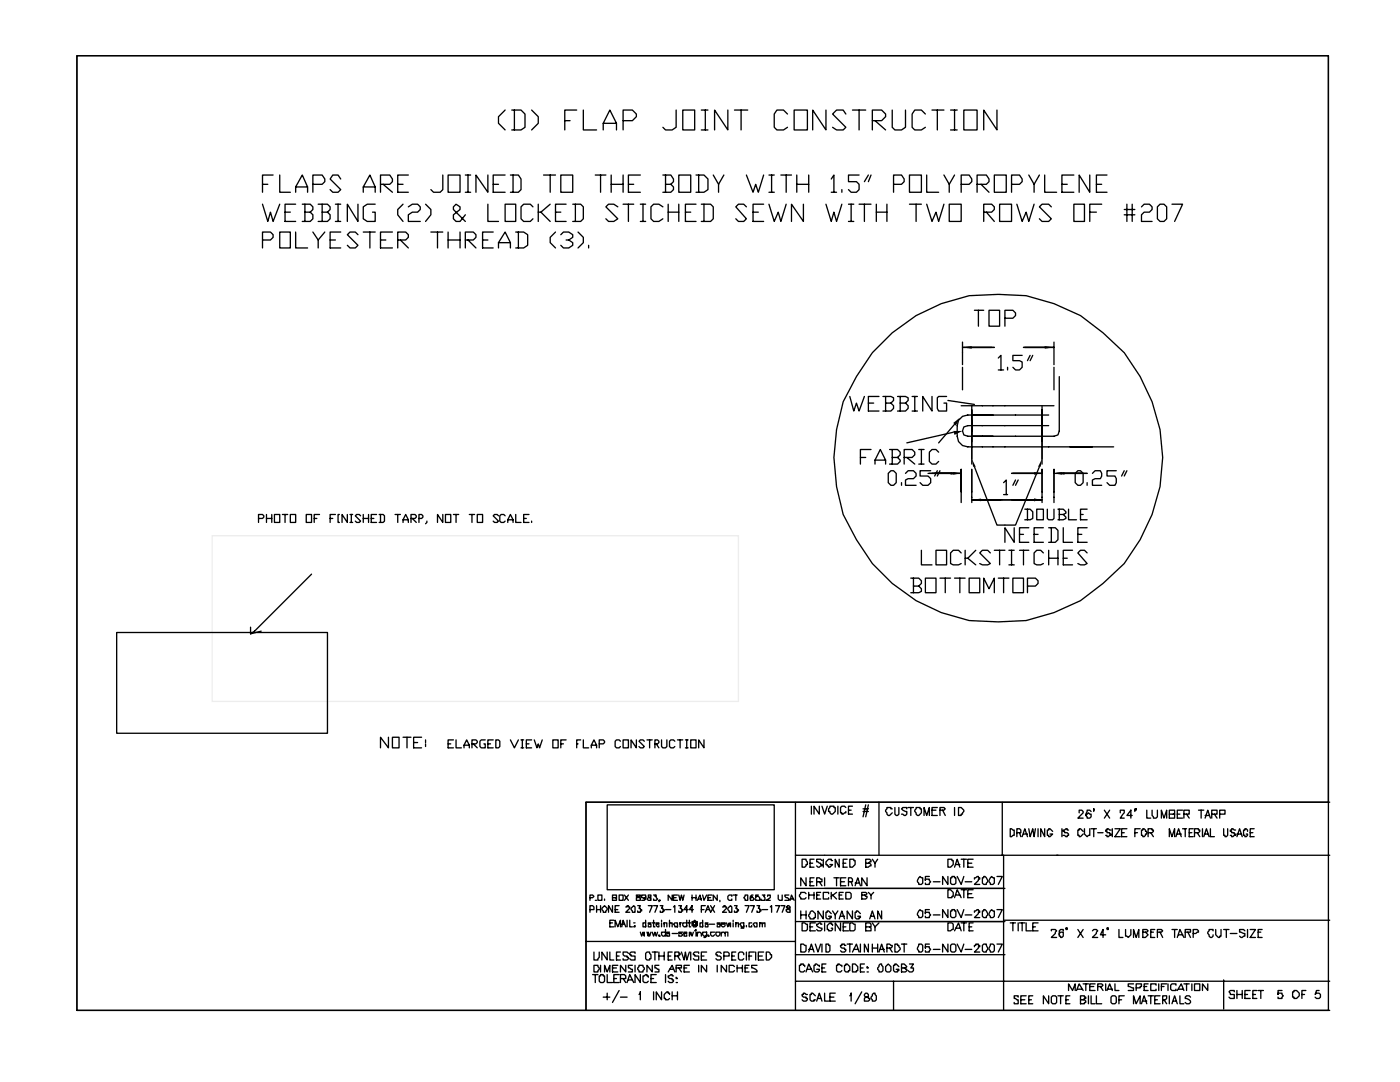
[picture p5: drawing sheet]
<svg xmlns="http://www.w3.org/2000/svg" width="279mm" height="216mm" viewBox="0 0 279 216" stroke-linecap="round" stroke-linejoin="round" font-family="sans-serif">
<g fill="none" stroke="#000" stroke-width=".26">
<path d="M15.3 11.1h249.8v149h-148.2v41.5h-101.6zM52.4 36.8h1M54.5 34.9h-2.1v3.5M55.8 34.9v3.5h2.1M59 38.4v-1.1l1.3-2.4 1.1 2.4v1.1M59 37.3h2.4M62.4 36.8h1.9l.5-.6v-.5l-.5-.8h-1.9v3.5M68 35.7l-.5-.8h-1.1l-.5 .8 2.1 2.1-.5 .6h-1.1l-.5-.6M72.5 38.4v-1.1l1.3-2.4 1.1 2.4v1.1M72.5 37.3h2.4M75.9 36.8h1.9l.5-.6v-.5l-.5-.8h-1.9v3.5M76.5 36.8l1.8 1.6"/>
<path d="M79.4 36.8h1M81.5 34.9h-2.1v3.5h2.1M88.4 34.9v2.9l-.6 .6h-1.3l-.5-.6M89.4 34.9h2.4v3.5h-2.4zM92.9 38.4h1M92.9 34.9h1M93.4 34.9v3.5M97.4 34.9v3.5l-2.4-3.5v3.5M98.4 36.8h1.1M100.8 22l-1.3 1.3v1.3l1.3 1.3M100.8 34.9h-2.4v3.5h2.4M101.9 34.9h1.6l.5 .8v2.1l-.5 .6h-1.6"/>
<path d="M102.1 22h1.9l.8 .8v2.6l-.8 .5h-1.9M102.4 34.9v3.5M102.7 22v3.9M106.1 22l1.3 1.3v1.3l-1.3 1.3M108.5 34.9h2.4M109.8 34.9v3.5M111.9 34.9h2.4v3.5h-2.4zM112.7 24.1h1.1M115.1 22h-2.4v3.9M116.4 22v3.9h2.7M118.8 34.9h2.1M119.9 34.9v3.5"/>
<path d="M120.4 25.9v-1.3l1.3-2.6 1.3 2.6v1.3M120.4 24.6h2.6M122 36.8h2.4M122 34.9v3.5M124.4 24.1h1.8l.8-.8v-.5l-.8-.8h-1.8v3.9M124.4 34.9v3.5M125.4 36.8h1.1M127.8 34.9h-2.4v3.5h2.4M132.3 34.9h1.6l.5 .8v.5l-.5 .6M132.8 36.8h1.1l.5 .5v.5l-.5 .6h-1.6M132.8 34.9v3.5M134.9 22v3.4l-.8 .5h-1.3l-.5-.5"/>
<path d="M135.5 34.9h2.3v3.5h-2.3zM136.3 22h2.3v3.9h-2.3zM138.9 34.9h1.6l.8 .8v2.1l-.8 .6h-1.6M139.4 34.9v3.5M140 22h1.3M140 25.9h1.3M140.8 22v3.9M142.3 34.9l1.1 1.9v1.6M144.5 34.9l-1.1 1.9M145.3 22v3.9l-2.7-3.9v3.9M146.6 22h2.6M147.9 22v3.9"/>
<path d="M149 34.9l1.3 3.5 .5-1.6 .5 1.6 1.1-3.5M153.5 38.4h1M153.5 34.9h1M154 34.9v3.5M155.8 34.9h2.2M156.9 34.9v3.5M157.2 22.8l-.8-.8h-1.4l-.5 .8v2.6l.5 .5h1.4l.8-.5M158.5 22h2.6v3.9h-2.6zM159 36.8h2.4M159 34.9v3.5M161.4 34.9v3.5M164.8 22v3.9l-2.6-3.9v3.9"/>
<path d="M165.9 35.7l.5-.8v3.5M165.9 38.4h1.1M168 37.8v.6M168.8 22.8l-.5-.8h-1.3l-.8 .8 2.6 2.6-.5 .5h-1.3l-.8-.5M170.1 22h2.7M171.4 34.9h-2.1v1.3h1.6l.5 .6v1l-.5 .6h-1l-.6-.6M171.4 22v3.9M173.3 34.9l-.8 1.3M173.8 34.9l-.5 1.3M174.1 24.1h1.8l.8-.8v-.5l-.8-.8h-1.8v3.9M174.6 24.1l2.1 1.8M178.1 22v3.4l.5 .5h1.3l.8-.5v-3.4"/>
<path d="M178.3 36.8h1.6l.5-.6v-.5l-.5-.8h-1.6v3.5M181.5 34.9h2.4v3.5h-2.4zM184.7 22.8l-.8-.8h-1.3l-.6 .8v2.6l.6 .5h1.3l.8-.5M184.9 34.9v3.5h2.4M186 22h2.4M187.1 22v3.9M188.4 34.9l1 1.9v1.6M189.7 22h1.3M189.7 25.9h1.3M190.5 22v3.9M190.5 34.9l-1.1 1.9M191.8 36.8h1.6l.5-.6v-.5l-.5-.8h-1.6v3.5"/>
<path d="M192.4 22h2.6v3.9h-2.6zM195 36.8h1.8l.6-.6v-.5l-.6-.8h-1.8v3.5M195.8 36.8l1.6 1.6M198.4 34.9h2.4v3.5h-2.4zM199 22v3.9l-2.7-3.9v3.9M201.9 36.8h1.6l.5-.6v-.5l-.5-.8h-1.6v3.5M205.3 34.9l1.1 1.9v1.6M207.4 34.9l-1 1.9M208.5 34.9v3.5h2.4M211.9 36.8h1.1M214.3 34.9h-2.4v3.5h2.4M217.5 34.9v3.5l-2.1-3.5v3.5"/>
<path d="M218.8 36.8h1.1M220.9 34.9h-2.1v3.5h2.1M52.4 40.7l1 3.5 .6-1.9 .5 1.9 1.3-3.5M52.4 47.9h1.6l.5-.5v-.6l-.5-.5h-1.6v3.2M55.8 46.3h2.1v3.2h-2.1zM56.9 42.3h1M59 40.7h-2.1v3.5h2.1M59 46.3v3.2h2.4M60.3 40.7h1.6l.5 .6v.5l-.5 .5M60.9 42.3h1l.5 .6v.8l-.5 .5h-1.6M60.9 40.7v3.5M62.4 46.3l1.1 1.6v1.6"/>
<path d="M63.5 40.7h1.9l.5 .6v.5l-.5 .5M64.3 42.3h1.1l.5 .6v.8l-.5 .5h-1.9M64.3 40.7v3.5M64.8 46.3l-1.3 1.6M65.9 47.9h1M66.9 44.2h1.1M66.9 40.7h1.1M67.5 40.7v3.5M68 46.3h-2.1v3.2h2.1M71.4 40.7v3.5l-2.1-3.5v3.5M71.4 46.8l-.5-.5h-1.1l-.5 .5 2.1 2.1-.5 .6h-1.1l-.5-.6M72.5 46.3h2.4"/>
<path d="M73.8 46.3v3.2M74.9 40.7h-1.6l-.8 .6v2.4l.8 .5h1.6v-1.9h-.6M75.9 47.9h1.1M78.3 46.3h-2.4v3.2h2.4M79.4 47.9h1.6l.5-.5v-.6l-.5-.5h-1.6v3.2M79.9 47.9l1.6 1.6M80.4 40.7l-1 1.1v1.1l1 1.3M81.5 41.3l.8-.6h1l.6 .6v.5l-.6 .5h-1l-.8 .6v1.3h2.4M84.9 40.7l1.1 1.1v1.1l-1.1 1.3M86 46.3h2.4M87.3 46.3v3.2M89.4 47.9h2.4"/>
<path d="M89.4 46.3v3.2M91.8 46.3v3.2M92.9 42.9l-1.1 1.3h-.8l-.5-.5v-.8l1.3-1.1v-.5l-.8-.6-.5 .6v.5l2.4 2.4M92.9 47.9h1.6l.5-.5v-.6l-.5-.5h-1.6v3.2M93.4 47.9l1.6 1.6M96.3 47.9h1.1M97.4 40.7v3.5h2.1M98.4 46.3h-2.1v3.2h2.1M99.5 49.5v-1.1l1.3-2.1 1.1 2.1v1.1M99.5 48.4h2.4M100.8 40.7h2.1v3.5h-2.1zM102.9 46.3h1.6l.8 .5v2.1l-.8 .6h-1.6"/>
<path d="M103.5 46.3v3.2M106.4 41.3l-.6-.6h-1.3l-.5 .6v2.4l.5 .5h1.3l.6-.5M107.4 40.7v3.5M107.9 42.3l1.9 1.9M109.8 40.7l-1.9 1.6h-.5M110.9 46.3l-1.1 1.1v1l1.1 1.1M110.9 42.3h1M111.9 46.8l.5-.5h1.1l.8 .5v.6l-.8 .5h-.5M113 40.7h-2.1v3.5h2.1M113.5 47.9l.8 .5v.5l-.8 .6h-1.1l-.5-.6M114.3 40.7h1.6l.5 .6v2.4l-.5 .5h-1.6M114.8 40.7v3.5"/>
<path d="M115.4 46.3l1 1.1v1l-1 1.1M117.5 48.9v.6M123.3 41.3l-.8-.6h-1.1l-.5 .6 2.4 2.4-.8 .5h-1.1l-.5-.5M124.4 40.7h2.1M125.4 40.7v3.5M127.8 44.2h1.1M127.8 40.7h1.1M128.3 40.7v3.5M132.3 41.3l-.8-.6h-1.1l-.5 .6v2.4l.5 .5h1.1l.8-.5M133.3 42.3h2.2M133.3 40.7v3.5M135.5 40.7v3.5"/>
<path d="M136.8 42.3h1M138.9 40.7h-2.1v3.5h2.1M140 40.7h1.8l.5 .6v2.4l-.5 .5h-1.8M140.5 40.7v3.5M149 41.3l-.6-.6h-1l-.6 .6 2.2 2.4-.6 .5h-1l-.6-.5M150.3 42.3h1M152.4 40.7h-2.1v3.5h2.1M153.5 40.7l1 3.5 .8-1.9 .5 1.9 1.1-3.5M160.3 40.7v3.5l-2.3-3.5v3.5M164.8 40.7l1.1 3.5 .5-1.9 .6 1.9 1-3.5M169.3 44.2h1.1M169.3 40.7h1.1"/>
<path d="M169.9 40.7v3.5M171.4 40.7h2.4M172.5 40.7v3.5M174.9 42.3h2.1M174.9 40.7v3.5M177 40.7v3.5M181.5 40.7h2.4M182.8 40.7v3.5M184.9 40.7l1.1 3.5 .8-1.9 .5 1.9 1.1-3.5M189.4 40.7h2.4v3.5h-2.4zM196.3 42.3h1.6l.5-.5v-.5l-.5-.6h-1.6v3.5M196.8 42.3l1.6 1.9"/>
<path d="M199.5 40.7h2.4v3.5h-2.4zM202.9 40.7l1.1 3.5 .8-1.9 .5 1.9 1.1-3.5M209.8 41.3l-.5-.6h-1.3l-.6 .6 2.4 2.4-.5 .5h-1.3l-.6-.5M214.3 40.7h2.1v3.5h-2.1zM217.5 42.3h1.3M219.9 40.7h-2.4v3.5M224.4 42.9h2.1M224.4 41.8h2.1M224.9 40.7v3.5M226 40.7v3.5M227.8 41.3l.5-.6h1.1l.5 .6v.5l-.5 .5h-1.1l-.5 .6v1.3h2.1M231 41.3l.5-.6h.8l.5 .6v2.4l-.5 .5h-.8l-.5-.5z"/>
<path d="M233.9 40.7h2.1l-1.6 3.5M169.6 79.1l.8 2.9 .5-1.6 .5 1.6 1.1-2.9M174.1 70.4a33.2 33.2 0 0 1 19.3-11.4l5.8-.3 5.6 .3 5.5 1.6 5.3 2.4 4.5 3.4 4.3 4a33.7 33.7 0 0 1 7.1 26.7l-1.6 5.6-2.4 5-3.1 4.7-4.3 4-4.5 3.5-5.3 2.3-5.5 1.6-5.6 .3-5.8-.3a32.7 32.7 0 0 1-22.5-16.1l-2.6-5a35.1 35.1 0 0 1 0-22.5l2.6-5.1zM175.4 79.1h-2.1v2.9h2.1M176.2 79.1h1.6l.5 .3v.5l-.5 .5M176.7 79.1v2.9M179.1 79.1h1.6l.5 .3v.5l-.5 .5M179.7 79.1v2.9M182 79.1h1.1M182.6 79.1v2.9M186 79.1v2.9l-1.9-2.9v2.9M188.9 79.1h-1.6l-.2 .3v2.1l.2 .5h1.6v-1.6h-.5"/>
<path d="M189.2 79.9l5.3 .8M192.1 69.3h6.3M192.1 68.3v4.5M192.1 73.3v4.5M194.5 61.9h1.8M195.3 61.9v3.2M197.4 61.9h2.1v3.2h-2.1zM199.2 71.4l.6-.5v2.9M199.2 73.8h1.1M200.6 63.5h1.5l.6-.5v-.6l-.6-.5h-1.5v3.2M201.1 73.3v.5M204 70.9h-1.9v1.1h1.4l.5 .2v1.1l-.5 .5h-.8l-.6-.5"/>
<path d="M204.3 69.3h6M205.6 70.9l-.5 1.1M206.1 70.9l-.5 1.1M210.3 68.3v4.5M210.3 73.3v4.5M211.4 75.1v10.9l-.3 .8-.8 .2h-17.2l-.7-.2-.3-.8 .3-.8 .7-.3h16.2M171.7 91.3h1.1M173.3 80.4h1.1M173.8 89.7h-2.1v2.9M174.6 92.6v-.8l1.1-2.1 1 2.1v.8M174.6 91.8h2.1M176.7 80.4h1.1l.5 .6v.5l-.5 .5h-1.6"/>
<path d="M177.3 94.5l.5-.6h.5l.6 .6v1.8l-.6 .5h-.5l-.5-.5zM177.5 89.7h1.6l.6 .5v.6l-.6 .5M178.1 91.3h1l.6 .5v.3l-.6 .5h-1.6M178.1 89.7v2.9M179.7 80.4h1l.5 .6v.5l-.5 .5h-1.6M179.9 96.3v.5M180.4 91.3h1.6l.6-.5v-.6l-.6-.5h-1.6v2.9M180.7 94.5l.5-.6h1.1l.5 .6v.5l-.5 .5h-1.1l-.5 .3v1h2.1M181 91.3l1.6 1.3M182 82h1.1M183.4 89.7h1M183.4 92.6h1"/>
<path d="M183.9 89.7v2.9M185.7 93.9h-2.1v1.1h1.6l.5 .5v.8l-.5 .5h-1.1l-.5-.5M187.1 93.9l-.6 1.1M187.3 90.2l-.5-.5h-.8l-.5 .5v1.9l.5 .5h.8l.5-.5M187.6 93.9l-.5 1.1M190.2 86.3l-9.2 2.1M190.5 84.7l-3.2 3.7M191.8 98.2v-4.5v6.6M191.8 93.7v.8h-6.6M191.8 81h18.5M193.9 99.7h14.1M193.9 81v11.6"/>
<path d="M193.9 93.7v6.6M194.5 93.1l4.5 11.7h3.7l4.7-11.7M200.3 96.3l.5-.5v2.9M200.3 98.7h.8M201.9 94.5h6.1M202.7 95.8l-.6 1M203.2 95.8l-.5 1M208 81v11.6M208 93.7v6.6M209.3 82.8h-16.2l-1 .3-.8 .8-.3 1v2.1l.3 1.1 .8 .8 1 .3h29.1M210.3 94.5h6.7M210.3 93.7v6.6"/>
<path d="M214.6 94.5l.5-.6h.5l.6 .6v1.8l-.6 .5h-.5l-.5-.5zM217 96.3v.5M218 94.5l.5-.6h1.1l.3 .6v.5l-.3 .5h-1.1l-.5 .3v1h1.9M222.8 93.9h-1.9v1.1h1.6l.3 .5v.8l-.3 .5h-1l-.6-.5M224.4 93.9l-.6 1.1M224.9 93.9l-.5 1.1M51.6 103.5h.8l.3-.3v-.3l-.3-.2h-.8v1.5M53.2 102.7v1.5M53.2 103.5h1M54.2 102.7v1.5M54.8 102.7h1v1.5h-1zM56.4 102.7h1"/>
<path d="M56.9 102.7v1.5M57.9 102.7h1.1v1.5h-1.1zM61.1 102.7h1.1v1.5h-1.1zM62.2 114.6l-11.4 11.3-.8 .6v-1.4M62.7 103.5h.5M63.8 102.7h-1.1v1.5M65.9 103.5h.5M66.9 102.7h-1v1.5M67.7 102.7h-.2v1.5h.2M69.3 102.7v1.5l-1-1.5v1.5M69.8 102.7h.6M69.8 104.2h.6"/>
<path d="M70.1 102.7v1.5M72 102.9l-.3-.2h-.5l-.3 .2 1.1 1.1-.3 .2h-.5l-.3-.2M72.5 103.5h1.1M72.5 102.7v1.5M73.6 102.7v1.5M74.1 103.5h.5M75.1 102.7h-1v1.5h1M75.7 102.7h.8l.2 .2v1.1l-.2 .2h-.8M75.9 102.7v1.5M78.8 102.7h1.1M79.4 102.7v1.5M80.4 104.2v-.5l.6-1 .5 1v.5"/>
<path d="M80.4 103.7h1.1M82 103.5h.8l.3-.3v-.3l-.3-.2h-.8v1.5M82.3 103.5l.8 .7M83.6 103.5h.5l.3-.3v-.3l-.3-.2h-.5v1.5M85.2 104v.2l-.3 .3M88.4 102.7v1.5l-1.1-1.5v1.5M88.9 102.7h1.1v1.5h-1.1zM90.5 102.7h1M91 102.7v1.5M93.7 102.7h1M94.2 102.7v1.5M95.2 102.7h1.1v1.5h-1.1z"/>
<path d="M99.5 102.9l-.3-.2h-.5l-.3 .2 1.1 1.1-.3 .2h-.5l-.3-.2M100.8 102.9l-.3-.2h-.5l-.3 .2v1.1l.3 .2h.5l.3-.2M101.3 104.2v-.5l.6-1 .5 1v.5M101.3 103.7h1.1M102.9 102.7v1.5h1.1M104.5 103.5h.5M105.6 102.7h-1.1v1.5h1.1M106.1 104v.2M181.8 115.4h1.6l.5 .5v.5l-.5 .5M182.3 116.9h1.1l.5 .6v.5l-.5 .3h-1.6M182.3 115.4v2.9M183.9 109.8v2.9h2.1"/>
<path d="M184.7 115.4h2.1v2.9h-2.1zM186.8 109.8h2.1v2.9h-2.1zM187.6 115.4h2.1M188.6 115.4v2.9M190.5 115.4h2.1M191.6 115.4v2.9M191.8 110.3l-.5-.5h-1.1l-.5 .5v2.1l.5 .3h1.1l.5-.3M192.6 109.8v2.9M193.1 111.4l1.6 1.3M193.4 115.4h2.1v2.9h-2.1zM194.7 109.8l-1.6 1.6h-.5M196.3 118.3v-2.9l1.1 2.1 1-2.1v2.9"/>
<path d="M197.6 110.3l-.5-.5h-1l-.6 .5 2.1 2.1-.5 .3h-1l-.6-.3M198.4 109.8h2.2M199.2 115.4h2.1M199.5 109.8v2.9M200.3 115.4v2.9M201.3 109.8h1.1M201.3 112.7h1.1M201.9 109.8v2.9M202.1 115.4h2.2v2.9h-2.2zM202.4 105.3v2.9l-1.8-2.9v2.9M203.5 106.6h.8M203.5 109.8h1.8"/>
<path d="M204.3 109.8v2.9M204.5 101.6h1.1l.5 .5v1.4l-.5 .2h-1.1M205.1 116.9h1.5l.6-.5v-.5l-.6-.5h-1.5v2.9M205.1 101.6v2.1M205.3 105.3h-1.8v2.9h1.8M206.4 106.6h.8M206.9 101.6h1.3v2.1h-1.3zM208.2 105.3h-1.8v2.9h1.8M208.2 110.3l-.5-.5h-.8l-.5 .5v2.1l.5 .3h.8l.5-.3M209 101.6v1.9l.3 .2h.8l.2-.2v-1.9M209.3 105.3h1.3l.5 .5v1.9l-.5 .5h-1.3M209.3 109.8v2.9"/>
<path d="M209.3 111.4h1.8M209.8 105.3v2.9M211.1 101.6h1.1l.5 .5v.3l-.5 .3M211.1 109.8v2.9M211.4 102.7h.8l.5 .5v.3l-.5 .2h-1.1M211.4 101.6v2.1M212.2 105.3v2.9h1.8M212.2 111.4h.8M213.3 101.6v2.1h1.5M214 109.8h-1.8v2.9h1.8M215.1 106.6h.8M215.6 102.7h.6"/>
<path d="M217 101.6h-1.4v2.1h1.4M217 105.3h-1.9v2.9h1.9M217 110.3l-.6-.5h-.8l-.5 .5 1.9 2.1-.6 .3h-.8l-.5-.3M23.3 126.2h42.1v20.1h-42.1zM52.1 125.9l-2.1 .6M77.5 147.1v2.1l-1.6-2.1v2.1M78.3 147.1h1.3v2.1h-1.3zM80.4 147.1h1.6M81.2 147.1v2.1M82.5 148.2h.8M84.1 147.1h-1.6v2.1h1.6M84.9 147.6v.6"/>
<path d="M84.9 148.4v.6M89.4 148.4h.6M90.5 147.6h-1.1v1.6h1.1M91 147.6v1.6h1.1M92.6 149.2v-.5l.5-1.1 .6 1.1v.5M92.6 148.7h1.1M94.2 148.4h.8l.2-.2v-.3l-.2-.3h-.8v1.6M94.5 148.4l.7 .8M96.8 147.6h-.8l-.2 .3v1.1l.2 .2h.8v-.8h-.2M97.4 148.4h.5M98.4 147.6h-1v1.6h1M99 147.6h.5l.2 .3v1.1l-.2 .2h-.5z"/>
<path d="M101.9 147.6l.8 1.6 .8-1.6M104 149.2h.5M104 147.6h.5M104.2 147.6v1.6M105 148.4h.6M106.1 147.6h-1.1v1.6h1.1M106.6 147.6l.6 1.6 .2-.8 .3 .8 .5-1.6M110.3 147.6h1.1v1.6h-1.1zM111.9 148.4h.5M113 147.6h-1.1v1.6M115.1 148.4h.3M115.9 147.6h-.8v1.6"/>
<path d="M116.4 147.6v1.6h1.1M118 149.2v-.5l.5-1.1 .6 1.1v.5M118 148.7h1.1M119.6 148.4h.8l.3-.2v-.3l-.3-.3h-.8v1.6M123.8 147.9l-.2-.3h-.6l-.2 .3v1.1l.2 .2h.6l.2-.2M124.4 147.6h1v1.6h-1zM127 147.6v1.6l-1.1-1.6v1.6M128.6 147.9l-.3-.3h-.5l-.3 .3 1.1 1.1-.3 .2h-.5l-.3-.2M129.1 147.6h1.1M129.6 147.6v1.6M130.7 148.4h.5l.3-.2v-.3l-.3-.3h-.5v1.6M131 148.4l.5 .8"/>
<path d="M132 147.6v1.4l.3 .2h.5l.3-.2v-1.4M134.7 147.9l-.3-.3h-.5l-.3 .3v1.1l.3 .2h.5l.3-.2M135.2 147.6h1.1M135.7 147.6v1.6M136.8 149.2h.5M136.8 147.6h.5M137.1 147.6v1.6M137.8 147.6h1.1v1.6h-1.1zM140.5 147.6v1.6l-1.1-1.6v1.6M117.7 179.1h.6l.2-.2-.2-.3h-.6v1.1M118.8 179.7h.3zM119.3 178.6h.8v1.1h-.8z"/>
<path d="M120.7 179.4v.3M121.2 160.6h33.3v16.9h-33.3zM122.2 179.1h.8v-.5h-.8v1.1h.8v-.6h-.2M123.6 178.6h.8v1.1h-.8zM124.6 178.6l.8 1.1M125.4 178.6l-.8 1.1M127 178.6v.3l.8 .2v.6h-.8v-.6l.8-.2v-.3zM128.9 178.9v.2h-.3v.3l-.3-.3h-.2v-.5h.8v.8l-.3 .3h-.5M129.4 178.6v.3l.2 .2h.3v.6h-.5l-.3-.3 .8-.5v-.3zM130.4 178.6h.6l-.3 .3h.3v.2l.2 .3-.2 .3h-.6v-.3M131.8 179.7h-.3h.3l-.3 .2M134.1 178.6v1.1l-.8-1.1v1.1"/>
<path d="M134.4 179.1h.5M135.2 178.6h-.8v1.1h.8M135.5 178.6l.2 1.1 .3-1.1 .3 1.1 .2-1.1M138.1 178.6v1.1M138.1 179.1h.8M138.9 178.6v1.1M139.2 179.7l.5-1.1 .3 1.1M139.4 179.4h.6M140.2 178.6l.3 1.1 .5-1.1M141.3 179.1h.5M142.1 178.6h-.8v1.1h.8M143.1 178.6v1.1l-.8-1.1v1.1"/>
<path d="M143.7 179.7v.2M146 178.9v-.3h-.5l-.2 .3v.5l.2 .3h.5v-.3M146.3 178.6h.8M146.8 178.6v1.1M148.7 178.6h.5v1.1h-.5v-.3l-.3-.3 .3-.2zM150.3 178.6h-.3l-.2 .3v.8h.5l.2-.3-.5-.5v.2h-.2v.3M151.3 178.6h-.5v.5v-.2h.5l.3 .2v.6h-.8v-.3M152.1 178.6h.6l-.3 .3 .3 .2v.6h-.8v-.3M153.2 178.9v-.3h.5v.5l-.8 .6h.8M155.3 178.6v.8l.3 .3h.5v-1.1M157.4 178.6h-.8v.3l.8 .5v.3h-.8M157.7 179.7l.3-1.1 .5 1.1"/>
<path d="M157.7 179.4h.5M158.8 160.1v10.6h106.6M158.8 177.3h41.8M158.8 170.7v30.9M160.1 171.4h.8v.3l.2 .3v.5h-.2v.3l-.3 .2h-.5zM160.9 175.2v1.5l-1.1-1.5v1.5M160.9 178.3l-.3-.2h-.8v.2l-.3 .3 .3 .8h.8l.3-.3M161.4 178.6h1.1M161.4 178.1v1.3M161.7 175.9h.5M161.7 172.2h.5M161.9 160.9v1.6"/>
<path d="M162.5 175.2h-.8v1.5h.8M162.5 171.4h-.8v1.6h.8M162.5 178.1v1.3M163 175.9h1v-.5h-.2l-.3-.2h-.5v1.5M163 178.6h.5M163.5 160.9v1.6l-1-1.6v1.6M163.5 175.9l.5 .8M163.8 178.1h-.8v1.3h.8M164 171.7l-.2-.3h-.8v.6l.8 .2v.3h.2v.3h-.2l-.3 .2h-.3l-.2-.2M164 160.9l.6 1.6 .5-1.6M164.3 171.4v1.6M164.6 175.2v1.5"/>
<path d="M165.4 178.3v-.2h-1.1v1.3h1.1v-.3M165.6 160.9h.8v.2h.3v.8l-.5 .6h-.3l-.3-.3v-.3h-.2v-.5l.2-.3zM165.9 178.1v1.3M166.2 171.7h-.3v-.3h-.5l-.6 .6v.5h.3v.3h.3v.2h.2l.6-.5h-.6M166.2 178.6l.8 .8M166.4 175.2h1.1M167 175.2v1.5M167 178.1l-1.1 .8M167.2 160.9v1.6M167.5 171.4v1.6l-.8-1.6v1.6M167.5 178.6h.5M167.7 175.9h.8"/>
<path d="M168.3 178.1h-.8v1.3h.8M168.3 172.2h.5M168.8 178.1h.8l.3 .2v.8l-.3 .3h-.8zM168.8 175.2h-1.1v1.5h1.1M168.8 161.1l-.3-.2h-.5l-.3 .2v1.1h.3v.3h.3l.2-.3h.3v-.3M169.1 171.4h-.8v1.6h.8M169.3 175.9h.8v-.5l-.2-.2h-.6v1.5M169.3 161.7h.6M169.6 171.4h.8v.3h.3v.8l-.6 .5h-.5zM169.9 175.9l.2 .8M170.1 160.9h-.8v1.6h.8M170.7 176.7l.5-1.5 .5 1.5"/>
<path d="M170.7 176.2h.7M172 178.6h.8l.2-.3-.2-.2h-.8v1.3h.8l.2-.3v-.2h-.2l-.3-.3M172.2 161.4h1.1M172.2 161.9h1.1M172.8 172.2h.5l.3-.2h.2v-.3l-.2-.3h-.8v1.6h.5l.3-.2h.2v-.3l-.2-.3h-.3M172.8 160.6l-.6 2.4M173 175.2v1.5l-1-1.5v1.5M173.3 178.1l.5 .5v.8M173.3 160.6l-.5 2.4M174.1 171.4l.5 .8v.8M174.4 178.1l-.6 .5M175.2 171.4l-.6 .8"/>
<path d="M175.4 160.1v10.6M178.1 161.4h-.3v-.3h-.8v.3l-.3 .3 .3 .8 .3 .2h.2l.6-.5M178.6 161.1v1.4l.3 .2h.2l.3-.2v-1.4M181 161.4v-.3h-.8l-.3 .3 .3 .3 .8 .2v.6l-.3 .2-.8-.2M181.2 161.1h1.1M181.8 161.1v1.6M182.8 161.1h.8v.3h.3v.8l-.5 .5h-.3l-.5-.8zM183.4 175.2l.2-.3 .3 .3h.2v1l-.2 .3h-.5v-.3l-.3-.3zM184.4 162.7v-1.6l.5 1.6 .6-1.6v1.6M185.5 174.9h-.8v.8v-.3h.8v.3l.2 .2-.2 .3v.3h-.8v-.3M186 161.7h.8M186.3 175.9h1.3"/>
<path d="M187.1 161.1h-1.1v1.6h1.1M187.6 161.7h.8l.2-.3-.2-.3h-.8v1.6M188.1 161.7l.5 1M189.2 177.5h.5l.5 .6v.8h-.2v.2h-.8zM189.2 171.4h.8v.3h.2v.8l-.5 .5h-.5zM189.2 174.9v1.6l-1.1-1.6v1.6M189.7 175.2h.3v-.3h.5v.3h.3v1l-.3 .3h-.5l-.3-.3zM190.5 179.1l.5-1.6 .8 1.6M190.5 173l.5-1.6 .6 1.6M190.5 161.1v1.6M190.8 178.6h.8M190.8 172.5h.8"/>
<path d="M191 174.9l.8 1.6 .6-1.6M191.3 161.1h.5l.6 .6v.2l-.3 .3v.3h-.3v.2h-.5zM191.8 177.5h1.1M191.8 171.4h1.1M192.4 171.4v1.6M192.4 177.5v1.6M192.6 175.9h1.3M193.1 178.3h.8M193.1 172.2h.8M194.2 177.5h-1.1v1.6h1.1M194.2 171.4h-1.1v1.6h1.1M194.5 175.4v-.2h.2l.3-.3h.3v.3h.2v.2h-.2v.3l-.8 .8h1"/>
<path d="M196.1 175.2h.2v-.3h.3l.2 .3 .3 .5-.3 .8h-.5l-.2-.3zM197.6 175.2l.3-.3 .3 .3h.2v1l-.2 .3h-.6v-.3l-.2-.3zM199 174.9h1l-.8 1.6M200 160.1v10.6M200.3 170.7v30.9M201.6 165.4l.8 .2v1.1h-.3l-.2 .3h-.3zM202.9 166.2h.8v-.6l-.2-.2h-.6v1.6M203.5 166.2l.2 .8M204 167l.5-1.6 .6 1.6M204.3 166.4h.8M205.3 165.4l.3 1.6 .5-1.6 .3 1.6 .2-1.6M207.2 165.4v1.6"/>
<path d="M208.5 165.4v1.6l-.8-1.6v1.6M210.1 165.9l-.6-.5h-.2v.2h-.3v1.1h.3v.3h.2l.6-.6h-.6M211.9 165.4v1.6M213.3 165.6h-.3v-.2l-.8 .2v.3h.3v.3h.5l.3 .2v.3h-.3v.3l-.8-.3M215.4 162.2v-.5h.5l.3 .2v.3l-1.1 1h1.1M216.2 165.9l-.6-.5h-.2v.2h-.3v1.1h.3v.3h.2l.6-.6M216.4 165.4v1l.6 .6 .2-.3h.3v-1.3M217.8 161.9l-.3-.2h-.5l-.3 .8 .3 .7h.5l.3-.2v-.5h-.3l-.3-.3-.5 .5M217.8 165.4h1M218.3 161.4v.5M218.3 165.4v1.6M219.1 166.2h1"/>
<path d="M220.4 161.7l1.1 1.5M221.5 161.7l-1.1 1.5M221.7 165.6l-.8-.2v.2h-.2v.3h.2v.3h.6v.2h.2v.3h-.2l-.3 .3h-.3v-.3h-.2M222 165.4v1.6M222.5 165.4h1.1l-1.1 1.6h1.1M223.6 162.2v-.5h.8v.5l-.8 1h.8M223.8 166.2h.6M224.9 165.4h-1.1v1.6h1.1M226 162.7h-1.1l.8-1v1.5M226.5 166.2h.5M226.7 161.4l-.2 .3v-.3h.2v.3h-.2v.2M227.5 165.4h-1v1.6"/>
<path d="M227.8 165.6h.3v-.2h.2l.3 .2v.3h.3v.5h-.3v.3l-.3 .3h-.2v-.3h-.3zM228.9 161.7v1.5h.8M229.1 166.2h.8l.3-.3v-.3h-.3v-.2h-.8v1.6M229.7 166.2l.5 .8M229.9 161.7v1l.3 .3v.2h.5l.3-.2v-1.3M231.8 163.2v-1.5l.5 1.5 .5-1.5v1.5M233.4 167v-1.6l.5 1.6 .5-1.6v1.6M233.4 162.5h1v-.8h-1v1.5h1v-.7h-.2M234.7 167l.5-1.6 .5 1.6M234.9 166.4h.8M234.9 162.5h.6M236 161.7h-1.1v1.5h1.1"/>
<path d="M236 165.4h.8M236.3 162.5h1v-.8h-1v1.5M236.5 165.4v1.6M236.8 162.5l.5 .7M237.3 166.2h.6M238.1 165.4h-.8v1.6h.8M238.4 166.2h.8l.2-.3v-.3h-.2v-.2h-.8v1.6M238.9 166.2l.5 .8M239.2 161.7h1M239.7 161.7v1.5M240 165.4v1.6M240.2 167l.6-1.6 .5 1.6"/>
<path d="M240.5 163.2l.5-1.5 .6 1.5M240.5 166.4h.5M240.5 162.7h.8M241.6 165.4v1.6h.8M241.8 162.5h1.1v-.8h-1.1v1.5M242.4 162.5l.5 .7M243.4 162.5h1.1v-.8h-1.1v1.5M244.2 165.4v1.3h.3v.3h.2l.3-.3v-1.3M246.6 165.6l-.8-.2v.2h-.3v.3h.3v.3h.5v.2h.3v.3h-.3l-.2 .3h-.3v-.3h-.3M246.9 167l.5-1.6 .5 1.6M246.9 166.4h.7M249 165.9v-.3l-.3-.2h-.3v.2h-.2v1.1h.2v.3h.3l.3-.3v-.3h-.3"/>
<path d="M249.5 166.2h.5M250.3 165.4h-.8v1.6h.8M265.4 160.1h-148.5v41.5M116.9 187.9h41.9M117.7 181.5h.8v-.5l-.2-.3h-.6v1.3M118.3 194.5h1M118.5 192.6h.8v.3l.3 .2-.3 .8h-.8zM118.5 190v1.6h.8v-.3l.3-.3v-1M118.8 194.5v1.6M119.1 180.7v1.3M119.1 181.5h.8M119.9 194.5h.5v.2h.3v1.1l-.3 .3h-.5l-.3-.3v-1.1h.3z"/>
<path d="M119.9 180.7v1.3M119.9 192.6v1.3M120.1 181.2l.6-.5 .5 .5-.3 .8h-.5zM120.4 199h1.3M120.7 193.9v-1.3l.5 1.3 .5-1.3v1.3M121.2 194.5v1.6h1M121.2 190v1.6l-1.1-1.6v1.6M121.2 198.2v1.3M121.7 190v1.6h.8M121.7 184.1h.5M122.2 180.7v1.3l-.8-1.3v1.3M122.2 193.1h.8"/>
<path d="M122.5 183.6h-.8v1.3h.8M122.5 195.3h.5M122.8 184.9v-1.3l.5 1.3 .5-1.3v1.3M122.8 181.5h.5M123 190.8h.6M123.3 192.6h-1.1v1.3h1.1M123.6 180.7h-.8v1.3h.8M123.6 194.5h-1.1v1.6h1.1M123.6 197.6l-1.4 2.4M123.8 195.3h1.1v-.6l-.3-.2h-.8v1.6M123.8 190h-.8v1.6h.8M123.8 199h1.3"/>
<path d="M124.1 184.9l.3-1.3 .5 1.3M124.1 184.4h.5M124.4 195.3l.5 .8M124.9 181h.2v-.3h.3v.3h.3v.2l-.8 .8h.8M124.9 192.6v1.3l-1.1-1.3v1.3M125.1 196.1l.6-1.6 .8 1.6M125.1 183.6v1.3M125.4 190.2l-.3-.2h-.7v.5l.2 .3h.5v.2h.3v.3l-.3 .3h-.7v-.3M125.4 195.5h.8M125.7 183.6v1.3h.5M125.9 181.2l.6-.5 .2 .3v1h-.5zM126.2 192.6h-.8v.5l.8 .3v.5h-.8"/>
<path d="M126.5 184.1h.2zM126.5 184.9l.2-.2v.2zM126.7 190.2v-.2h-.8l-.2 .2v.3h.2v.3h.8v.8h-.8l-.2-.3M126.7 192.6v1.3M127.3 180.7h.5l-.3 .5h.3v.3h.3v.3h-.3v.2h-.5v-.2M127.5 192.6h.8v.3l.3 .2-.3 .8h-.8v-.2l-.2-.3zM127.5 198.4l.3-.2v-.3v1.6M127.8 186l.3 .8 .2-.8 .3 .8v-.8M127.8 194.5v1.6l-1.1-1.6v1.6M128.9 190.2l.2-.2h.5v.2l.3 .3v.8h-.3v.3h-.5l-.2-.3zM128.9 184.1h-.6v.8h.6v-.2M128.9 183.6v1.3"/>
<path d="M129.1 186l.3 .8v-.8l.2 .8 .3-.8M129.4 180.7h.8l-.6 1.3M129.4 195v-.3h-.3v-.2l-.8 .2v1.1l.3 .3h.5l.3-.3M129.9 184.1h-.5v.3h.5v.5h-.5v-.2M129.9 195.3h.5M130.2 186l.2 .8 .3-.8 .3 .8 .2-.8M130.2 192.6v1.3l-1.1-1.3v1.3M130.2 184.1h.5M130.2 190h1M130.4 180.7h.8l-.5 1.3M130.4 183.6v1.3h.3M130.4 197.9v1.6"/>
<path d="M130.7 190v1.6M131 184.4h.5v-.3h-.5v.6l.2 .2h.3v-.2M131 194.5h-1.1v1.6h1.1M131.5 186.5l.3 .3h-.3zM131.5 192.6h-.8v.5l.8 .3v.5h-.8M131.5 190.8h1.1M131.5 190v1.6M131.8 180.7h.5l-.3 .5h.3v.3h.3v.3h-.3v.2h-.5v-.2M132 183.6v.3zM132 197.9v1.6l-1-1.6v1.6M132 184.1v.8M132.6 184.4v-.3v.8"/>
<path d="M132.6 184.1h.5v.8M132.6 190v1.6M132.8 186h-.8v.5l.3 .3h.3l.2-.3M132.8 181.5h1.1M132.8 185.5v1.3M132.8 194.5v1.6M133.3 193.9l.8-1.3 .6 1.3M133.3 190.8h.6M133.6 198.4v-.2h-.3v-.3h-.2l-.5 .5v.8h.2v.3h.5l.3-.3M133.6 184.4v-.3h.5v.8M133.6 186h-.5v.3h.5v.5h-.5v-.3M133.6 183.6v1.3"/>
<path d="M133.6 193.4h.8M134.1 190h-.8v1.6h.8M134.1 197.9v1.6M134.1 198.7h1.1M134.1 186.3h1.1M134.4 181l.3-.3v1.3M134.4 194.7h-.3v-.2l-.8 .2v.3l.3 .3h.5v.2h.3v.3l-.3 .3h-.5l-.3-.3M134.7 190.8h.8v-.3h.2v-.3h-.2v-.2h-.8v1.6M134.9 195l.3 .3h-.3zM134.9 196.1h.3zM134.9 193.1h1.1v-.5h-1.1v1.3M135.2 184.7v.2h-.5v-.2l-.3-.3 .3-.3h.5v.8"/>
<path d="M135.2 197.9v1.6M135.2 190.8l.5 .8M135.5 180.7h.5l-.3 .5h.3v.3h.3v.3h-.3v.2h-.5v-.2M135.5 193.1l.5 .8M135.7 184.4v-.3v.8M135.7 184.1h.3M136 190l.5 1.6 .3-1.6 .3 1.6 .5-1.6M136.3 186h-.8v.3h.5l.3 .2-.3 .3h-.5v-.3M136.5 186.3h.6v-.3h-.6v.8h.6v-.3M136.5 193.1h.6M137.1 184.1h-.8v.6l.2 .2h.3l.3-.2M137.1 183.6v1.3"/>
<path d="M137.3 181.5h-.8l.6-.8v1.3M137.3 184.1h.5M137.6 183.6v1.3h.2M137.6 186v.8l.2-.8 .3 .8 .3-.8M137.6 192.6h-1.1v1.3h1.1M137.8 190v1.6M138.4 181.5h-.8l.5-.8v1.3M138.9 185.5v.2h-.3zM138.9 183.9v.5l-.3 .3-.2-.3v-.3l.2-.2 .3 .2M138.9 184.4v.3h.3v-.8h-.3l-.3-.3-.2 .3h-.3v.8h.3v.2h.5v-.2h.3M138.9 186v.8M139.2 186.3l.2-.3h.3l.3 .3v.5"/>
<path d="M139.2 186v.8M139.4 190.2v-.2h-.8l-.2 .2v.3h.2v.3h.8v.8h-.8l-.2-.3M139.4 192.6v1.3M140 181.5h.5M140 190.8h.5M140.2 184.1h-.5v.8h.5v-.2M140.2 183.6v1.3M140.8 180.7h-.8v1.3M141 186.5l-.2 .3h-.3l-.3-.3v-.5h.8v.8l-.2 .3h-.3M141 192.6v1.3l-1-1.3v1.3M141 190h-1v1.6h1M141 181.5h.6"/>
<path d="M141.3 186.5l.3 .3h-.3zM141.3 184.1h-.5v.3h.5v.5h-.5v-.2M141.6 184.4h1M141.8 180.7l.8 1.3M142.6 180.7l-.8 1.3-.5-1.3-.5 1.3M142.6 186h-.8v.5l.3 .3h.2l.3-.3M142.9 186h.8v.5l-.3 .3h-.3l-.2-.3zM143.1 192.6v1.3M143.7 184.1h-.6v.3h.6v.5h-.6v-.2M143.9 184.4h.8v-.3h-.8v.6l.3 .2h.3l.2-.2M143.9 186.3l.3-.3h.3l.2 .3v.5M143.9 190.2l-.2-.2h-.6l-.2 .2v.3h.2v.3h.6l.2 .2v.3l-.2 .3h-.6l-.2-.3"/>
<path d="M143.9 186v.8M144.2 181h.3v-.3h.2v.3h.3v.2l-.8 .8h.8M144.5 190.8h1v-.6l-.2-.2h-.8v1.6M144.7 186.3v-.3h.6v.8M145 184.1l.3 .8 .2-.8 .3 .8v-.8M145 192.6v1.3l-1.1-1.3v1.3M145.3 181.2l.5-.5 .2 .3v1h-.5zM146 190.8h.6M146.3 183.6v.3zM146.3 184.1v.8M146.6 180.7h.5l-.3 .5h.3v.3h.3v.3h-.3v.2h-.5v-.2M146.6 192.9l-.3-.3h-.8v1.3h.8l.3-.2"/>
<path d="M146.8 184.4v-.3v.8M146.8 184.1h.6v.8M146.8 190h-.8v1.6h.8M147.1 193.1h1.1M147.1 192.6v1.3M148.2 192.6v1.3M148.4 184.7v.2h-.5v-.2l-.3-.3 .3-.3h.5v1.1h-.5M148.4 190.5v-.3l-.2-.2h-.6l-.2 .2v1.1l.2 .3h.6l.2-.3M148.7 180.7h.8l-.5 1.3M148.7 193.1h.5M149 184.7v.2zM149 190v1.6"/>
<path d="M149.5 192.6h-.8v1.3h.8M149.5 190.8h.5M149.8 180.7h.7l-.5 1.3M150 184.1h-.5v.8h.5v-.2M150.3 184.4l.2-.3h.6v.8h-.6v-.2zM150.5 190h-1v1.6M150.8 190v1.6M151.1 180.7h.5l-.3 .5h.3v.3h.3v.3h-.3v.2h-.5v-.2M151.1 192.6h-1.1v.5l.8 .3 .3 .3v.2h-1.1M151.3 190.8h.8M151.6 184.4v-.3v.8M151.6 184.1h.5v.8"/>
<path d="M152.1 184.4l.3-.3h.3v.8M152.1 181.5h1.1M152.4 190h-1.1v1.6h1.1M152.9 190h.6l.2 .2v.3h.3v.5l-.5 .6h-.6zM153.7 181l.3-.3v1.3M154.8 180.7h.8l-.6 1.3M155.8 180.7h.8l-.5 1.3M157.2 180.7v.3h-.3l.3 .2h.2v.3h.3v.5h-.5l-.3-.2v-.3h.3v-.3h.5v-.2l-.3-.3zM158.8 190.5h41.8M158.8 183.9h41.8M158.8 195.8h106.6M159.8 188.4h.5l.3 .2h.3v1.1l-.3 .3h-.8z"/>
<path d="M159.8 182.6h1.1M159.8 181.8v1.6M160.1 184.1h.5l.3 .3h.2v1.1l-.2 .2h-.8zM160.6 192.9v-.3h-.3v-.2h-.5v.2h-.3v1.1l.3 .2h.5l.3-.2M160.9 193.9l.5-1.5 .8 1.5M160.9 181.8v1.6M161.1 198.4h-.2l-.3-.2h-.3v.2h-.2v.3l.2 .3h.6v.2h.2v.3l-.2 .3h-.6l-.2-.3M161.1 193.4h.8M161.4 190l.5-1.6 .6 1.6M161.4 189.4h.8M161.7 182l.2-.2h.3l.5 .5v.8h-.2v.3h-.8v-.3l-.3-.3zM161.7 184.9h.5"/>
<path d="M162.7 184.1h-1v1.6h1M162.7 188.4l.5 1.6 .6-1.6M162.7 198.7l-.5-.5h-.3v.2h-.2v1.1l.2 .3h.6v-.3h.2M163 199.8l.5-1.6 .5 1.6M163.2 199.2h.6M163.5 192.9v-.3h-.3l-.2-.2h-.3v.2h-.2v1.1l.2 .2h.5l.3-.2v-.3h-.5M164 184.4h-.2v-.3l-.8 .3v.3l.2 .2 .8 .3v.3l-.2 .2h-.6l-.2-.2M164 188.4v1.6M164 193.1h.6M164.3 181.8v1.6l-1.1-1.6v1.6M164.6 198.2v1.6h.8M164.6 184.1v1.6"/>
<path d="M164.8 188.4h.6v.2h.2v1.1l-.2 .3h-.6zM164.8 192.4h-.8v1.5h.8M165.6 199h.8M165.9 182.3l-.5-.5h-.3v.2h-.3v1.1l.3 .3h.5v-.3h.3v-.3h-.5M166.2 184.7v-.3h-.3v-.3h-.3l-.5 .6v.8h.3v.2h.5l.3-.2v-.3h-.3M166.2 181.8l.5 .8v.8M166.7 198.2h-1.1v1.6h1.1M167.2 181.8l-.5 .8M167.5 183.4l.5-1.6 .5 1.6M167.7 184.1v1.6l-1-1.6v1.6M167.7 182.8h.8M168 192.9v-.3h-.3l-.2-.2h-.3v.2h-.2v1.1l.2 .2h.5l.3-.2"/>
<path d="M168.3 184.9h.5M168.5 192.6h.3v-.2h.3l.5 .5v.8h-.3v.2h-.5l-.3-.2zM168.8 188.6h-.3v-.2h-.5v.2h-.3v.3l.3 .3h.5v.2h.3v.3l-.3 .3h-.5l-.3-.3M169.1 188.4h1M169.3 184.1h-1v1.6h1M169.6 184.1h.5l.3 .3h.3v1.1l-.3 .2h-.8zM169.6 198.7l.3-.3v-.2v1.6M169.6 188.4v1.6M170.1 192.4h.6l.5 .5v.8h-.3v.2h-.8zM170.1 190l.8-1.6 .5 1.6M170.1 181.8v1.6l-1-1.6v1.6M170.4 189.4h.8"/>
<path d="M171.7 182.3l-.5-.5h-.3v.2h-.2v1.1l.2 .3h.5v-.3h.3v-.3h-.5M171.7 188.4v1.6M171.7 193.1h.5M172 197.9l-1.3 2.4M172.5 192.4h-.8v1.5h.8M172.8 198.2l-.3 .2v.3l.3 .3h.5v.2h.3v.3l-.3 .3h-.8v-.6l.3-.2h.5v-.6l-.3-.2zM172.8 184.9h1v-.5l-.2-.3h-.8v1.6h1v-.5l-.2-.3M173 192.9l.3 .2h-.3zM173 193.9h.3zM173.3 188.4v1.6l-.8-1.6v1.6M173.6 183.4l.5-1.6 .5 1.6M173.8 182.8h.6"/>
<path d="M174.1 198.4l.3-.2h.2v.2l.3 .3v.8l-.3 .3h-.5v-.3l-.3-.3zM174.1 184.1l.5 .8v.8M174.1 188.4v1.6M174.1 189.2h1.1M175.2 188.4v1.6M175.4 192.6l.3-.2h.2v.2l.3 .3v.8l-.3 .2h-.5v-.2l-.2-.3zM175.4 190l.5-1.6 .6 1.6M175.4 184.1l-.8 .8M175.7 189.4h.8M175.9 181.8v1.6l-.7-1.6v1.6M176.7 192.9l.6-.5 .5 .5v.8l-.3 .2h-.5l-.3-.2zM177 189.2h.8l.3-.3v-.3h-.3l-.3-.2h-.5v1.6"/>
<path d="M177.5 189.2l.6 .8M178.3 195.8v5.8M178.6 188.4h.5v.2h.3v.3l.3 .3v.2l-.6 .6h-.5zM179.4 192.9l-.5-.5h-.3v.2h-.3v1.1l.3 .2h.5v-.2h.3v-.3h-.5M179.9 193.1h.8l.3-.2-.6-.5h-.5v1.5h.8l.3-.2v-.3h-.3v-.3h-.3M179.9 188.4h1.1M180.4 188.4v1.6M181.5 192.4h.8l-.5 .7h.5v.6l-.3 .2h-.5l-.3-.2M183.4 188.4h.5l.2 .2v1.1l-.2 .3h-.5v-.3l-.3-.3zM183.4 181.8l.2-.3 .3 .3h.2v1l-.2 .3h-.5v-.3l-.3-.2zM185.5 188.4h-.8v.8v-.3h.8v.3l.2 .2-.2 .3v.3h-.8v-.3M185.5 181.5h-.8v.8v-.3h.8v.3l.2 .3-.2 .2v.3h-.8v-.3"/>
<path d="M186.3 189.4h1.3M186.3 182.6h1.3M189.2 184.1h.8l.2 .3v1.1h-.2l-.3 .2h-.5zM189.2 188.4v1.6l-1.1-1.6v1.6M189.2 181.5v1.6l-1.1-1.6v1.6M189.7 188.6l.3-.2h.5l.3 .2v1.1l-.3 .3h-.5l-.3-.3zM189.7 181.8h.3v-.3h.5v.3h.3v1l-.3 .3h-.5l-.3-.3zM190.5 185.7l.8-1.6 .5 1.6M190.8 185.2h.8M191 188.4l.8 1.6 .6-1.6M191 181.5l.8 1.6 .6-1.6M191.8 184.1h1.1"/>
<path d="M192.4 184.1v1.6M192.6 189.4h1.3M192.6 182.6h1.3M193.4 184.9h.5M194.2 184.1h-.8v1.6h.8M194.5 188.9v-.3h.2v-.2h.6v.2h.2v.3h-.2v.3l-.8 .8h1M194.5 182v-.2h.2l.3-.3h.3v.3h.2v.2h-.2v.3l-.8 .8h1M196.1 188.6l.2-.2h.5l.3 .8-.3 .8h-.5l-.2-.3zM196.1 181.8h.2v-.3h.3l.2 .3 .3 .5-.3 .8h-.5l-.2-.3zM197.6 188.4h.6l.2 .2v1.1l-.2 .3h-.6v-.3l-.2-.3zM197.6 181.8l.3-.3 .3 .3h.2v1l-.2 .3h-.6v-.3l-.2-.2zM199 188.4h1l-.8 1.6"/>
<path d="M199 181.5h1l-.8 1.6M200.3 183.6h65.1M201.6 184.1h1.1M202.1 184.1v1.6M203.2 199v-.3h-.8v.5l.8 .3v.8h-.8v-.3M203.2 184.1v1.6M203.5 184.1h1M203.7 199.5h.8M204 184.1v1.6M204.8 198.7h-1.1v1.6h1.1M204.8 184.1v1.6h1M205.3 199.5h.5"/>
<path d="M206.1 198.7h-.8v1.6h.8M206.1 184.9h.5M207.2 184.1h-1.1v1.6h1.1M209.3 198.7v1.6l-1.1-1.6v1.6M209.8 199l.3-.3h.5l.3 .3v1l-.3 .3h-.5l-.3-.3zM209.8 185.7v-.2h.8l.3 .2-.3 .3v.3l-.8 .8h1.1M211.1 198.7h1.1M211.7 198.7v1.6M212.2 185.7v-.2h-.5l-.3 .2v1.1h.3v.3h.2l.3-.3v-.8h-.5l-.3 .3v.2M212.7 199.5h.6M213 185.2h-.3h.3v.3h-.3M213.3 197.6v-1.3l.7 1.3 .6-1.3v1.3"/>
<path d="M213.5 198.7h-.8v1.6h.8M214.8 197.6l.6-1.3 .8 1.3M215.1 197.4h.8M215.1 185.5l1.1 1.6M215.6 199.5h.6l.2-.3h.3v-.2h-.3v-.3h-.8v1.6h.8v-.3h.3v-.2l-.3-.3h-.2M216.2 196.3h1M216.2 185.5l-1.1 1.6M216.7 196.3v1.3M217.2 198.7v1.6M217.5 196.8h.8M217.8 198.7v1.6h.7M218 185.7l.3-.2h.5l.3 .2-.3 .3v.3l-.8 .8h1.1"/>
<path d="M218.5 196.3h-1v1.3h1M218.8 198.7v1.6h1.1M219.1 196.8h.8l.2-.2-.2-.3h-.8v1.3M219.6 196.8l.5 .8M220.7 186.5h-1.1l.5-1v1.6M220.7 196.3v1.3M220.9 197.6l.6-1.3 .5 1.3M221.2 185.2h-.3h.3v.3h-.3M221.2 197.4h.8M221.7 199l.3-.3h.5l.3 .3v1l-.3 .3h-.5l-.3-.3zM222.5 196.3v1.3h.8M223.3 185.5v1.6h.8"/>
<path d="M223.3 199.5h.5M224.4 198.7h-1.1v1.6M224.6 185.5v1.3h.3l.3 .3 .5-.6v-1M226.2 196.3h-1v.5l1 .3v.5h-1M226.2 187.1v-1.6l.5 1.6 .6-1.6v1.6M226.7 197.1h.8v-.3h.3v-.5h-1.1v1.3M228.1 186h.8l.2-.3-.2-.2h-.8v1.6h.5l.5-.6-.5-.5M228.1 199.8h.8M228.3 196.8h.6M229.1 196.3h-.8v1.3h.8M229.1 198.7h1.1M229.7 198.7v1.6"/>
<path d="M229.7 186h.5M230.5 185.5h-.8v1.6h.8M230.5 199.5h.5M230.7 196.6v-.3h-1v1.3h1v-.2M231 186h.8l.2-.3-.2-.2h-.8v1.6M231.2 196.3v1.3M231.5 198.7h-1v1.6h1M231.5 186l.5 1.1M231.8 196.8h.5M232 199.5h.6l.2-.3v-.5h-.8v1.6M232.3 199.5l.5 .8M232.8 196.3h-1v1.3"/>
<path d="M233.1 196.3v1.3M233.4 198.7v1.6M233.9 185.5h1M234.2 199.8h.5M234.4 185.5v1.6M234.7 196.6v-.3h-.8l-.3 .3v.8l.3 .2h.8v-.2M234.9 197.6l.8-1.3 .6 1.3M234.9 187.1l.6-1.6 .8 1.6M235.2 197.4h.8M235.2 186.5h.8M235.5 198.7v1.6h.8M236.3 196.3h1"/>
<path d="M236.5 186h1.1v-.5h-1.1v1.6M236.8 196.3v1.3M237.1 186l.5 1.1M237.6 199l-.3-.3h-.5l-.3 .3v.2l.8 .3 .3 .3v.2l-.3 .3h-.5l-.3-.3M237.9 196.3v1.3M238.1 186.3h.6l.2-.3h.3v-.3l-.3-.2h-.8v1.6M238.4 196.3h1v1.3h-1zM241 196.3v1.3l-1-1.3v1.3M242.1 185.7v-.2h-.8v.2l-.3 .3 .3 .8 .3 .3h.2l.3-.3v-.3M242.6 185.5v1l.6 .6h.2v-.3h.3v-1.3M244.2 185.5h1.1M244.2 195.5v5.8"/>
<path d="M244.7 185.5v1.6M245.5 186.3h1.4M246.3 197.9v-.3h-.8l-.2 .3 .2 .3v.2h.8v.8h-.8l-.2-.2M246.9 198.4h1M246.9 197.6v1.6M247.9 197.6v1.6M248.4 185.7l-.2-.2h-.8v.5l1 .3v.5h-.2l-.3 .3h-.3l-.2-.3M248.4 198.4h.6M249 185.5v1.6M249.5 185.5h1.1l-1.1 1.6h1.1M249.5 197.6h-1.1v1.6h1.1M250 198.4h.6"/>
<path d="M250.8 197.6h-.8v1.6h.8M251.1 197.6h1M251.1 186h.5M251.6 197.6v1.6M251.9 185.5h-.8v1.6h.8M255.9 197.6h-.8v.8v-.2h.8v.2l.2 .3-.2 .3v.2h-.8v-.2M258 197.9h.2v-.3h.6l.5 .6v.5l-.5 .5h-.6v-.2h-.2zM259.8 198.4h.5M260.6 197.6h-.8v1.6M263.3 197.6h-.6l-.2 .8 .2-.2h.6l.2 .2v.6l-.2 .2h-.6l-.2-.2M226.2 200.3v-1.6l.5 1.6 .8-1.6v1.6M227.8 200.3l.5-1.6 .6 1.6"/>
<path d="M233.9 200.3l.5-1.6 .5 1.6M265.1 201.6v-190.5h-249.8v190.5h250.1"/>
</g>
<path d="M42.3 106.9h105.1v33.1h-105.1z" fill="none" stroke="#ededed" stroke-width=".26"/>
<g fill="#000">
<path d="M192.1 69.3l1.8-.2v.5zM208.5 69.1l1.8 .2-1.8 .3zM189.7 94.2l1.9 .3-1.9 .2zM190.2 84.4l1.4-1.1-.8 1.6zM190.2 86h1.9l-1.6 .8zM190.2 94.2l1.6 .3-1.6 .2zM193.9 91.5l.8 1.6h-.5zM206.4 99.5l1.6 .2-1.6 .3zM206.4 94.2l1.6 .3-1.6 .2zM208 91.5l-.3 1.6h-.5zM210.3 94.5l1.6-.3v.5zM210.9 94.5l1.6-.3v.5z"/>
<path d="M193.9 99.7l1.9-.2v.5z"/>
</g>
</svg>
